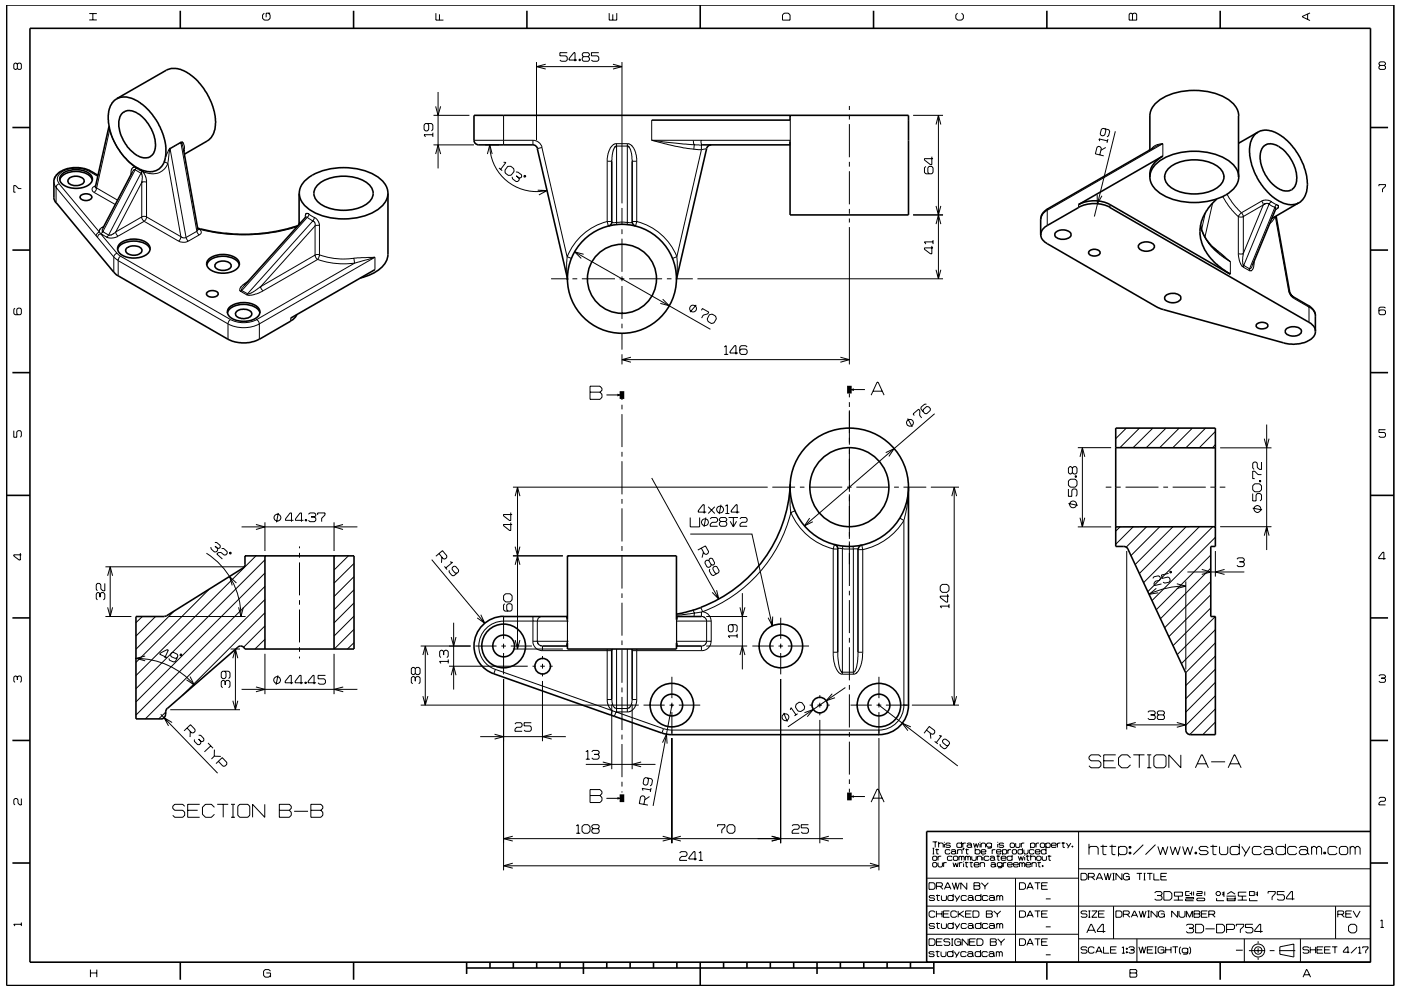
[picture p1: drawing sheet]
<svg xmlns="http://www.w3.org/2000/svg" width="297mm" height="210mm" viewBox="0 0 297 210" stroke-linecap="round" stroke-linejoin="round" font-family="sans-serif">
<g fill="none" stroke="#000" stroke-width=".21">
<path d="M3.7 13.6l-.3-.2h-.2l-.3 .2v.9l.3 .2 .5-.2M3.7 13.6l.2-.2h.4l.2 .2v.9l-.2 .2h-.4l-.2-.2M3.7 13.6v.9M18.9 4.2h1.6M18.9 2.9h1.6M19.7 2.9v1.3M56 2.8l-.3 .4v.7l.3 .4h.9l.4-.4v-.7l-.4-.4M57.3 2.8h-.9v.9M92.4 2.8v1.5h1.6M92.9 19.5v16.2M93.2 3v1.3M113.7 13.2v16.6"/>
<path d="M113.7 14.1h18.2M115.7 13.6l-1.9 .5 1.9 .5M120.3 11.2h-1.6v.6h1.3l.3 .3v.6l-.3 .3h-1l-.3-.3M122.3 12.7h-1.7v-.3l1.1-1.2h.2v1.8M122.8 12.6h.2v.3h-.2zM122.9 12.6v.3M123.7 12l-.3-.3 .3-.5h1l.3 .3v.2l-.3 .3M123.7 12l-.3 .3v.4l.3 .3h1l.3-.3v-.4l-.3-.3M123.7 12h1M127 11.2h-1.6v.6h1.3l.3 .3v.6l-.3 .3h-1l-.3-.3M129.2 2.8v1.5h1.6v-1.5M129.9 3v1.3"/>
<path d="M130 13.6l1.9 .5-1.9 .5M131.9 13.2v29.9M166.3 2.8h.8l.4 .4v1.1h-1.6v-1.1zM203 2.8l-.4 .4v.7l.4 .4h.9l.4-.4v-.7l-.4-.4M239.6 2.8h.3l.2 .2 .3-.2h.3l.3 .2v1.3h-1.6v-1.3zM240.1 3v1.3M277.2 3v1.1M277.7 2.7l-1.6 .8v.1l1.6 .8M292.6 13.9l-.2-.3v-.2l.2-.3h.9l.2 .3v.2l-.2 .3M292.6 13.9l-.2 .2v.4l.2 .2h.9l.2-.2v-.4l-.2-.2M292.6 13.9h.9M11.4 38.6l.1 .6 .4 .5"/>
<path d="M11.9 39.7l.2-.5 .4-.2 8.6 10.2M11.9 39.7l8.5 10.3M11.9 39.7v3.3M18.9 36.4l1.8 1M18.9 36.4a5.8 5.8 0 0 0-6.4 .7 1.39 1.39 0 0 0 .1 1.8M19.3 36.3l-.4 .1M19.9 39.6a.66 .66 0 0 0-.4 .6 .66 .66 0 0 0 .4 .6M19.9 39.6l.6 .3M20.3 39.4l-.4 .2M20.5 39.9l4.4 2.6M20.5 39.9l-.1 .4-.5 .5M23.2 27.4v.2"/>
<path d="M23.2 27.6l-2.7 12.3M23.2 27.6l.5 1.3 1 2.1M23.2 27.6h.1M24.7 31l1.4 2.1 1.5 1.5 1.1 .9-.3-.1-.3 .2-.3 .5v.7M27.8 36.8l.1 .1M27.8 36.8v.3M28.7 36l-.4 .1-.2 .4M28.7 36l-6.9 13.1M28.7 36l1.2 .7M28.8 35.6l-.1 .4M29.9 36.7l.2 .2 .1 .6-.1 1.2M29.9 36.7l-6.9 13.2"/>
<path d="M30.1 38.7l-5.5 10.5M30.1 36.3l-.2 .4M30.1 38.7l.5-.1 .5 .1M30.1 38.7v7.3M34.8 34.5h.4l.4 .2M35.6 34.7l2.8 15.5M35.6 34.7a3.5 3.5 0 0 1-4.9 1.8l-.6-.2 .6 .7 .4 1.3v7.7M36.1 31.6l3.4 18.8M36.1 31.6l-.5 3.1M36.1 31.5l-1 1.9M36.1 31.5v.1M38.4 30.1h.2l.2 .2 .3 .6-.2 1.1"/>
<path d="M38.4 30.3l3.3 18.8M38.4 30.3l-2.3 1.3M38.4 30.1v.2M38.4 30.1l-2.3 1.3M38.4 30.3l.2 .2 .3 1M38.9 32h.1M90.6 26.2l.3 .3v1l-.3 .3h-.4l-.3-.3v-1l.3-.3h1.3l.3 .3v1l-.3 .3M91.8 28.6h-1.9l.3 .4M91.8 28.1v.9M91.9 30.7h8.6M91.9 24.5h7.6M92.4 32.7l.5-2 .5 2"/>
<path d="M92.4 22.6l.5 1.9 .5-1.9M100.5 29.8h12.5M102.9 30.7h2.9M103.3 32.7l.5-2 .6 2M103.8 30.7v-.1a9.9 9.9 0 0 0 12.2 9.8M105.8 35.6l.7 .6M106.8 34.4l.5 .1-1.2 1.4M106.8 24.5v6.2M107.7 35.3h.6l.6 .5 .1 .6-.6 .8h-.6l-.7-.5v-.6zM108.6 37.5l.1 .4 .7 .6h.4l.3-.4-.1-.3M109.4 36.5h.4l.8 .6v.4l-.2 .2-.4 .1M109.5 37.3l.5 .5"/>
<path d="M111.2 37.2l.3 .1-.1 .2h-.3zM113 29.8a1.99 1.99 0 0 1 1.9 1.5M113 29.8v.9M114.9 31.3l-1 .2M114.9 31.3l5.3 23.1M128.7 34.2h1l.3-2.3 .3-.6 .3-.3h2.6l.5 .9 .3 2.3h1M128.7 34.2v12.8M130.7 30.5l-.5 .1-.8 .8-.5 1.2-.2 1.6M130.7 30.5h2.3M130.7 30.5v16.7M133 30.5v16.7M133 30.5l.7 .2 .7 .7 .5 1.5 .1 1.3"/>
<path d="M135 34.2v12.8M138.2 29.8h8.8M138.2 25.5v4.3M138.2 29.8l5 1.2 3.9 .7M138.2 29.8l9 .9M147 29.8h1.6M147 29.8l.2 .9M147.1 31.7h1.6M147.2 30.7l1.5 .1M147.2 30.7l-.1 1M148.6 29.8l.1 .6 .3 .3-.3 .1M148.6 29.8h19"/>
<path d="M148.7 30.8v.9M148.7 31.7l-5.2 22.7M149.8 31.5l-1.1 .2M167.6 29.8l-.1 .8M167.6 29.8l-.1 .2M167.6 25.5v4.3M180.1 22.5v.8M180.1 24.3v1.1M180.1 26.3v7.1M180.1 34.3v1M180.1 36.3v7M193.6 24.5h6.3"/>
<path d="M196.3 35.3l-.3 .3v1l.3 .3h1.3l.2-.3v-1l-.2-.3h-.6l-.3 .3v1l.3 .3M197.6 33.2v1.7h-.3l-1.3-1v-.2h1.8M198.5 26.4l.5-1.9 .5 1.9M199 24.5v34.6M233.2 32.8l.3-1.3-.2-.3-.4-.2-.3 .2-.4 1.4 1.8 .5M234.3 27.3l.2 .3-.3 1-.3 .2-.4-.1-.2-.3 .2-1 .3-.2 1.3 .3 .2 .4-.3 .9-.3 .2M234.4 31.3l-1 .6M234.8 29.9l-1.8-.4 .2 .4M234.9 29.5l-.2 .8M236.5 27.9l-4.5 18M246.5 30.5l-1.3 .2-.6 .4-.4 .5M246.5 30.5v2.6"/>
<path d="M246.5 30.5l-1.9 .8M246.5 30.5l-24.5 14.1M292.4 39.5v-.3h1.3v.3l-.6 .6v.7M4.5 40h-.6l-.6-.6h-.4v1.4h.4M19.9 40.8l4.6 2.6M20.4 50l.3 .3M20.7 50.3l3.4 4.2M21.1 49.2l-.6 .4-.1 .4M21.1 49.2l.2 .3M21.3 49.6l-.4 .2-.2 .5M21.3 49.6h.1M21.3 49.6l3.5 4.1"/>
<path d="M21.4 49.6l1.2 .7M21.7 48.2l.2 .1M21.7 48.2l-.5 .4-.1 .6M21.8 48.5l-.1 .6h.1M21.8 49.1l-.4 .5M21.8 49.1l1.2 .8M22.1 48l-.4 .2M23 49.9l-.4 .4M24.1 54.5v3.2M24.1 54.5l1 .7M24.6 49.2l-1.1 .7h-.5M24.6 49.2v.4l.5 .5"/>
<path d="M24.8 53.7l-.4 .3-.3 .5M24.8 53.7l.8 .6M25.1 55.3l23.2 13.4M25.1 55.3v3.2M25.1 50.1l-1.3 .4-1.2-.2M25.6 54.3l-.4 .3-.1 .7M25.6 54.3l23.3 13.5M30.1 46l.5-.1 .5 .1M30.1 46v.4l.5 .5M30.1 46l-5.5 3.2M30.6 46.9l7.2 4.2M30.6 46.9l-5.5 3.2"/>
<path d="M31.1 46l-.2 .6-.3 .3M31.1 46l7.3 4.2M37.8 51.1a2.31 2.31 0 0 0 2.2 0M38.4 50.2l-.2 .6-.4 .3M38.4 50.2l.5 .3 .6-.1M39.5 50.4l.5 .7M41.7 49.1l.5 .7M41.7 49.1l-2.2 1.3M41.9 48.5l.3 .1M42 48.7l-.3 .4M42.2 48.6l-.2 .1M42.2 48.6l.1 .1"/>
<path d="M42.2 49.8l-2.2 1.3M42.3 48.7a.62 .62 0 0 1 .4 .6 .62 .62 0 0 1-.5 .5M42.5 48.5l-.2 .2M52.5 59.8l-1.4 1.1-.3 .4v.3l.3 .2M52.5 59.8h.1M52.6 59.7l-.1 .1M63 48.1a37.6 37.6 0 0 1-20.7 .5M64.7 46v.1M64.7 46l.1 .1M64.8 46.1h.3M65.1 46.1l1.2 .8M65.1 46.1l-13.8 15.5"/>
<path d="M65.5 45.4l-.2-.1a.5 .5 0 0 0-.5 .1 .5 .5 0 0 0-.1 .6M65.5 45.4l1.1 .7M65.5 45.4l-.4 .7M66.3 46.9l.5 .4v.6M66.3 46.9l-13.8 15.4M66.6 46.1l.7 .5 .4 1v6.5M66.6 46.1l-.3 .8M66.8 47.9l-11.5 12.9M66.8 47.9v6.2M66.8 54.1l.1 .5 .5 .4M66.8 54.1l-11.5 6.7M67.4 55a16.8 16.8 0 0 0 7.8 .8"/>
<path d="M67.4 55l-11.6 6.7M67.7 54.1l-.3 .9M67.7 54.1h-.9M67.7 47.8l-.9 .1M67.7 54.1a15.1 15.1 0 0 0 7.4 .7M75.1 54.8l.1 1M75.2 55.8l-20.8 12 .5 .5 .1 .4M79.5 54.6l-4.4 .2M79.5 54.6l-4.3 1.2M79.5 54.6l-24.5 14.1M79.5 54.6v2.6M114 40.3l2 .1-1.7 1"/>
<path d="M116.8 59.1h3.6M120.2 54.4l-.1 2.9 .2 1.8M120.2 54.4l1 .4M121.4 59.1h1M121.8 53.4l28.8 16.4M123.4 59.1h7M123.7 53.9l-1.9-.5 1.4 1.4M128.7 47a12.4 12.4 0 0 0-8.4 7.4M128.7 47h1l.3 .2h.7M128.7 47l.3 1M130.7 47.2l.1 .4M130.7 47.2h2.3"/>
<path d="M131.4 59.1h1M131.9 44.1v3.6M131.9 48.6v1.1M131.9 50.6v7.1M131.9 58.6v1M133 47.2l-.1 .4M133.4 59.1h7M135 47a12.5 12.5 0 0 1 8.5 7.4M135 47h-1l-.2 .2h-.8M135 47l-.3 1M141.4 59.1h1M143.4 59.1h3.5"/>
<path d="M143.5 54.4l.1 3.1-.1 1.5M143.5 54.4l-.9 .4M147.9 59.1h52M180.1 44.3v1M180.1 46.3v.9M180.1 48.2v29.1M193.6 45.6h6.3M197.6 52.2v1.6h-.3l-1.3-.9v-.3h1.8M197.8 50.9v.9M197.8 51.3h-1.8l.3 .5M198.5 43.7l.5 1.9 .5-1.9M198.5 57.2l.5 1.9 .5-1.9"/>
<path d="M198.5 47.5l.5-1.9 .5 1.9M222 44.6v3.2M222 44.6a2.21 2.21 0 0 0-1.3 2v-.1M222.2 44.3l-.2 .3M228.7 43.4v.6M232.6 41.3l.1 1.9 .9-1.7M235.3 43.4v.6M254.5 47.8l.8 2.3 1.1 1.6M255.6 45.1l-.8 3.6M256.3 51.5l.1 .2M256.4 51.7l.5 .7M256.9 52.4l-.1-.3 4.1 3.4"/>
<path d="M256.9 52.4l1.7 1.6 2.3 1.5M257.1 43.1l-1.6 7.1M258.3 53.5l2.6 2M259.2 41.7l1.5 2.3 1.8 1.9M260.2 41.2l1 1.7 2 2.2M260.9 55.5v2.7M262.5 45.9l.6 .2 .5-.2M262.5 45.9v7.9M262.5 53.8l.3 1.7 .3 .6 .5 .6M262.6 53.8l.5 .1 .5-.1M263.2 45.1l-.7 .8M263.2 45.1l.4 .8"/>
<path d="M263.6 45.9v7.9M263.6 56.7l1.2 .7M263.6 53.8l-.2 1.6 .3 .9M263.7 56.3l-.1 .4M263.7 56.3l1.2 .7M264.9 57l-.1 .4M265.5 56.3l-.2 .6-.4 .1M265.8 55.6l.1 .1M265.9 55.7l-.3 1.4-.3 .3h-.5M265.9 55.5v.2M267.5 42.7l1-.3 .5 .1 .5 .3M267.5 42.7l-4.3 2.4"/>
<path d="M267.5 42.7l.3 .8M267.8 43.5l-4.2 2.4M267.8 43.5l-4.2 10.3M269.1 43.3l-.6-.2-.7 .4M269.1 43.3l1.2 .7M269.1 43.3l-5.4 13M269.2 47.4l.5-.5 .7-1 2.8 15.8M269.5 42.8l1.2 .6M269.5 42.8l-.4 .5M270.3 44l.2 .1v.3M270.3 44l-5.4 13M270.4 44.4h.1"/>
<path d="M270.7 43.4l-.4 .6M270.7 43.4l.3 .2 .1 .4-.7 .5M3.2 65.4l-.3 .2v.9l.3 .3h1.1l.2-.3v-.9l-.2-.2h-.5l-.2 .2v.9l.2 .3M48.3 68.7v3.3M48.3 68.7a7.3 7.3 0 0 0 6.7 0M51.1 61.8l1.2 .7M51.3 61.6l-.2 .2M51.3 61.6l1.2 .7M51.7 60.6l-.5 .7 .1 .3M52.5 62.3l-.2 .2M54.5 67.8a6.2 6.2 0 0 1-5.6 0l-.4 .3-.2 .6M55 68.7v3.3"/>
<path d="M55.3 60.8l.1 .4 .4 .5M55.3 60.8l-1.9 1.3-.9 .2M55.8 61.7l-2.2 .9h-.9l-.4-.1M61.6 67.5v.6M131.9 75.1v2.2M131.9 76.3h48.2M131.9 60.7v6.9M131.9 68.7v.9M131.9 70.6v3.6M133.8 75.8l-1.9 .5 1.9 .5M140.5 63.5l1.4 1.4-1.9-.6M147.6 64.7l-1.3 1.5"/>
<path d="M148.7 65.8l.2-.4 1.4 .8-.2 .4-1 .2-.3 .7M150.4 66.8l.6-.2 .7 .4 .2 .6-.5 .9-.6 .1-.7-.4-.2-.6zM153.5 73.6l.5-.3v1.9M153.5 75.2h.9M156.5 74.9h-1.7v-.3l.9-1.3h.3v1.9M158.4 73.6l-.3-.3h-1l-.3 .3v1.3l.3 .3h1l.3-.3v-.6l-.3-.3h-1l-.3 .3M178.2 75.8l1.9 .5-1.9 .5M273.2 61.7a2.47 2.47 0 0 0 1 1.5M273.2 61.7l.2 .2M274.1 62.9l.1 .3M274.2 63.2l3.3 1.9M277.4 64.8l.1 .3"/>
<path d="M277.5 65.1a2.49 2.49 0 0 1 1.4 1.9M277.5 65.1v3.3M293.7 65.4l-.2-.3h-.9l-.2 .3v1.1l.2 .3h.9l.2-.3v-.5l-.2-.3h-.9l-.2 .3M2.9 91.3v1.4h.7v-1.1l.2-.3h.5l.2 .3v.9l-.2 .2M125.1 81.9h2.1l.4 .5v.4l-.4 .4 .4 .4v.7l-.4 .4h-2.1zM125.1 83.2h2.1M128.6 83.8h3.3M131.9 84.6v.2M131.9 85.8v1M131.9 87.8v7M131.9 95.8v1.1M131.9 97.8v7.1"/>
<path d="M180.1 87v7.3M180.1 94.9v9.4M180.1 83.5v.8M180.1 85.3v1M180.1 82.6h3.3M184.7 83.8l1.3-2.7h.2l1.2 2.7M185.1 83h1.9M187.8 96l1.8-.8-1.1 1.6M192.2 89.8v.1M192.4 88.8l1 1.7M193.8 88.1l-.2-.3 1.2-1 .2 .3v1l.4 .5M196.4 85.7h-.4l-.7 .7-.1 .3 .9 1 .4 .1 .7-.7 .1-.4-.4-.4-.4-.1-.8 .7v.4"/>
<path d="M198.2 87.8l-27.6 23.7M227.4 99.3v.9M227.4 99.3l-.3-.3h-.3l-.3 .3v.9l.3 .3h.3l.3-.3M227.4 99.3l.3-.3h.4l.2 .3v.9l-.2 .3h-.4l-.3-.3M228.5 95h7.1M229 96.9l.5-1.9 .5 1.9M229.5 95v16.7M238.8 90.8l-2.2 2.2M241.6 90.8l-4.2 4.2M244.4 90.8l-4.2 4.2M247.2 90.8l-4.2 4.2M250 90.8l-4.1 4.2"/>
<path d="M252.8 90.8l-4.1 4.2M255.6 90.8l-4.1 4.2M257.7 94.3l-.7 .7M257.7 91.5l-3.4 3.5M258.7 95h10.9M267.5 98v1.6h-.5l-.4-.5v-.8l-.3-.3h-.4l-.3 .3v1l.3 .3M268.1 93l.5 2 .5-2M268.6 90v26.7M293.7 91.1h-1.3v.6h1.1l.2 .3v.5l-.2 .2h-.9l-.2-.2M4.3 117.3v1.5h-.2l-1.2-.9v-.2h1.6M43.8 117.3a15.9 15.9 0 0 1 7.3 13.4M44.7 116v.4l.8 .7 .4-.1 .2-.3v-.4"/>
<path d="M45.6 115.1h.3l.8 .6v.4l-.6 .2M45.6 115.9l.5 .4M47 116.4l.4-.1 .8 .7v.4l-.3 .3h-.4l-.6-.5h-.6l-.3 .3 1.2 1.1M48.7 117.1l.3 .1-.1 .3-.2-.1zM51.2 111.8h24.6M54.3 117.9l-25.5 25.4M54.3 111.2l1.9 .6-1.9 .5M56.2 118.7l-27.4 27.4M56.2 110.8v6.1M59 108.8l-.4 2M62.2 110.4h-1.7v-.3l1-1.3h.3v1.9M63.5 115.9v.4"/>
<path d="M63.5 117.3v1M63.5 119.3v7M64.3 110.4h-1.7v-.3l1-1.3h.3v1.9M64.7 110.2h.3v.3h-.3zM64.9 110.2v.3M65.4 109.1l.3-.3h1l.3 .3v.3l-.3 .2M66 109.6h.7M66.7 109.6l.3 .3v.5l-.3 .3h-1l-.3-.3M67.3 109.2v-.4h1.6v.4l-.7 .7v.8M70.8 110.8v6.1M71.1 117.9l-.3 .2M72.7 111.2l-1.9 .6 1.9 .5"/>
<path d="M73.9 117.9l-3.1 3M75.1 119.5l-4.3 4.2M91.5 118.7l11.3 13.5M93.1 117.4l.9 1.1 .4 .1 .3-.3v-.4l-.9-1.1-1.4 1.2M93.7 118.2l-.1 1.2M95.4 119.2l.5 .1-1.4 1.2M108.3 108.7v1.7h-.3l-1.2-1v-.3h1.8M108.3 110.8v1.7h-.3l-1.2-1v-.3h1.8M108.8 117.9h10.5M108.8 103.3h54M109.2 115.9l.5 2 .5-2M109.2 105.2l.5-1.9 .5 1.9"/>
<path d="M109.2 119.8l.5-1.9 .5 1.9M109.7 103.3v34.4M131.9 105.8v1M131.9 107.8v7M131.9 115.8v1M131.9 117.9v6.9M138.2 101.4l14.2 25.7M146.3 109.8v2h2v-2M146.3 113.3h13.1l4.3 19.5M148.7 116.2l.7 1.3 .3 .1 .4-.2 .1-.4-.6-1.2-1.6 .9M149.1 117.1l-.3 1.2M149.6 109.8l-.3 2"/>
<path d="M149.7 108.6h-1.7v-.3l1-1.2h.3v1.8M149.8 111.4h.1M150.1 111.1v-.7l-.3-.3a.77 .77 0 0 0-1.1 .6l.2 .5 .2 .2h.7M150.1 111.1h.1M150.1 111.1l-.3 .3M150.2 107.5l1.3 1.4M150.3 118.9l.1-.4 .3-.1 .3 .1 .5 .9-.1 .3-.2 .2-.4-.1M150.3 118.9l.5 .9M150.3 118.9l-.4-.1-.3 .2-.2 .4 .5 .9 .4 .1 .4-.3 .1-.3M150.6 110.1l.3-.3h.9l.3 .3v.4l-.3 .3h-.8l-.4 .4v.4h1.5M151.5 107.5l-1.3 1.4M152.8 110.6l-.3-.2v-.3l.3-.3h1l.3 .3v.3l-.3 .2"/>
<path d="M152.8 110.6l-.3 .3v.4l.3 .3h1l.3-.3v-.4l-.3-.3M152.8 110.6h1M152.9 107.1l-.4 1.9M153.8 107.4l.4-.3v1.8M153.8 108.9h.8M154.5 109.8h2M154.8 110.6l.7 1.2M155.5 109.8v2M156.2 110.6l-.7 1.2M156.8 108.6h-1.8v-.3l1-1.2h.3v1.8M156.9 110.1l.2-.3h1.1l.2 .3v.4l-.2 .3h-.9l-.4 .4v.4h1.5M163.7 103.3h4.9"/>
<path d="M167.6 102.7l-.1 3.3 .1 2.7 1-.4M169.6 103.3h1M171.6 103.3h7M171.7 109.9l-1.1 1.6 1.7-.8M176.7 116.4a13.3 13.3 0 0 1-9-7.7 30.4 30.4 0 0 1-18.7 21M176.7 116.5v21.8M176.9 115.5l-.2 1M178.6 116.4l2.3 .1M178.6 116.4l-.8-.1-.2 .2h-.9M178.6 116.4v26.6M178.7 115.8l-.1 .6M179.6 103.3h1"/>
<path d="M180.1 104.9v9.4M180.1 114.8v9.5M180.9 115.9v.6M180.9 116.5l2 .1M180.9 116.5v26.5M181.6 103.3h6.9M182.7 115.6l.2 1M182.9 116.6v21.7M189.6 103.3h1M190.8 109.9l.8 .5M191.6 103.3h4.8M191.6 110.4v39.1a5.3 5.3 0 0 1-5.3 5.3h-43.8l-1.8-.2"/>
<path d="M191.6 110.4a13.6 13.6 0 0 1-8.7 6.2M192.6 103.4l-.3 4.3-.7 2.7M197.4 103.3h5.9M201.8 105.2l.5-1.9 .5 1.9M202.3 103.3v46.3M226.5 102l.4-.4h1.1l.3 .4v.9l-.3 .4h-1.1l-.4-.4zM226.5 103.7v1.6h.7v-1.3l.3-.3h.6l.2 .3v1l-.2 .3M226.5 106.8l2 .4M228 100.9h.2v.3h-.2zM228 101.1h.2M228.5 111.8h7.1M229 109.8l.5 1.9 .5-1.9"/>
<path d="M234.4 103.3h1.2M236.6 103.3h1M237.5 111.8l-.9 .8M238.6 103.3h7M238.9 116.9v37.8M240.3 111.7l-3.7 3.7M243.1 111.7l-4.3 4.3M245.9 111.7l-6.1 6.2M246.6 103.3h1M248.6 103.3h7M248.7 111.7l-8 8.1M251.5 111.7l-9.9 10"/>
<path d="M254.3 111.7l-11.8 11.9M256.6 103.3h1M256.7 117.7l-11.5 11.6M257.1 111.7l-13.7 13.8M257.7 114l-13.4 13.4M257.7 116.9v5.4M258.6 103.3h1.2M258.7 111.7h10.9M262.3 118.6l.2-.3h1l.3 .3v.3l-.3 .3M262.8 119.2h.7M263.5 119.2l.3 .3v.4l-.3 .3h-1l-.2-.3M265.6 104.7v1.5h.7v-1.2l.3-.3h.6l.3 .3v1l-.3 .2"/>
<path d="M265.6 107.8l2 .4M266 102.6h1l.5 .4v.9l-.5 .4h-1l-.4-.4v-.9zM266.9 107.3l.1 .1M267 101.9h.3v.3h-.3zM267 102.1h.3M267.5 100.7h-.8l-.7-.8h-.4v1.6h.4M268.1 113.6l.5-1.9 .5 1.9M293.8 118.5h-1.5v-.3l.9-1.1h.2v1.6M21.2 126l-.3-.3h-.2l-.3 .3v1l.3 .3M21.2 126l.3-.3h.4l.3 .3v1l-.3 .3M21.2 126v.7M22.2 123.7v1.6h-.4l-.4-.4v-.9l-.3-.3h-.4l-.3 .3v1l.3 .3"/>
<path d="M22.4 120.2h29.4M22.4 130.8h5.5M22.8 122.1l.6-1.9 .5 1.9M22.8 128.8l.6 2 .5-2M23.4 120.2v10.6M28.8 139.7h-.1a16.3 16.3 0 0 1 12.5 5.6M30.2 130.8l-1.4 1.3M30.8 139.1l-2 .6 2 .5M33 130.8l-4.2 4.1M35.4 139.5l-1.5-.7 .1-.3 1.4-.7 .3 .1-.8 1.7M35.8 130.8h16.3M36.9 129.6l-8.1 8.1"/>
<path d="M37.5 139.5l-.3 .2-.9-.4-.1-.4 .1-.4 .4-.2 .9 .5 .1 .3-.5 1.2-.4 .1-.9-.4-.1-.3M38.2 138.8l.3-.1v.3l-.3 .1zM44.4 125l-15.6 15.5M48.9 137.7h2M49.4 139.6l.5-1.9 .5 1.9M49.9 137.7v12.8M50.1 123.7l-1.4-1.4 .5 1.9M50.6 128.8l.5 2 .5-2M56.2 127.2l-25.4 25.3M56.2 124.4l-27.4 27.3M56.2 121.5l-27.4 27.4M56.2 135.6l-2.1 2.1"/>
<path d="M56.2 132.8l-4.6 4.5M56.2 138.7v8.5M56.2 130l-17.5 17.4M63.5 127.3v1M63.5 129.3v7M63.5 137.3v1M63.5 139.3v.4M70.8 138.7v8.5M75.1 127.9l-4.3 4.2M75.1 125.1l-4.3 4.2M75.1 122.3l-4.3 4.2M75.1 136.3l-1.4 1.4"/>
<path d="M75.1 133.5l-4.2 4.2M75.1 130.7l-4.3 4.2M89.2 137h10.6M89.7 138.9l.5-1.9 .5 1.9M90.2 137v12.6M94.1 138.2l.3-.3h.3l.3 .3v1l-.3 .3M94.1 138.2l-.3-.3h-.3l-.3 .3v1l.3 .3M94.1 138.2v.7M94.2 120.1l.6 .7M95 139.9v.8M95.3 120.9l-.1 .4 .6 .8h.4l1-.8v-.4l-.6-.8h-.4l-.3 .3-.1 .4 .7 .7 .4 .1M95.7 135.1l.5 1.9 .5-1.9"/>
<path d="M96.2 132.1v14.2M100.8 137h4.5M101.9 130.4l.9 1.8-1.6-1.1M106.3 137h1M106.8 131.7h13.5M106.8 136.5v1M106.8 138.5v4.5M106.8 130.8v4.7M106.8 131.7a5.3 5.3 0 0 0-5.2 4.4 5.3 5.3 0 0 0 3.4 5.9M107 128.1l-.2 .2v1l.2 .3h1.3l.3-.3v-1l-.3-.2h-.6l-.3 .2v1l.3 .3M107.2 125.9h1l.4 .5v.8l-.4 .5h-1l-.4-.5v-.8zM108.3 137h4.5"/>
<path d="M108.8 137.7h10.5M109.2 135.8l.5 1.9 .5-1.9M113 136a1.95 1.95 0 0 0 2 2M113 130.8v5.2M113 136h7.3M114.9 130.8l-.8 .4-.2 .5v4.4l.4 .7 .7 .2v1M115 139.1v.7M115 138h14.7M120.2 130.8l-.1 .3 .2 .6M120.3 136h.1M120.3 136l-.2 .7 .1 .3M120.3 131.7h.1"/>
<path d="M120.3 131.4v5M128.7 137.7v10.7M129.8 137.7v.3M130.7 137.7v13.3M131.9 125.9v.9M131.9 127.8v7M131.9 135.8v1M131.9 137.8v7M133 137.7v13.3M133.9 137.7l.1 .3h14.7M135 137.7v10.7M143.4 136h7.4"/>
<path d="M143.4 131.7h7.4M143.4 131.4v5M143.5 130.8v6.2M147 129.4l.2 .6M147.2 130l-3.8 .5M147.2 130l-.1 .8M148.6 128.9l.4 .8M148.7 129.8l-1.5 .2M148.7 129.8v1l.7 .1 .4 .7v4.5l-.5 .8-.6 .1v1M149 129.7l-.3 .1M149 129.7a2.14 2.14 0 0 1 1.8 2M149.7 137h8.7"/>
<path d="M149.7 130.8h8.7M150.5 120.7l-.1 .4 .5 .9 .4 .1 1.1-.7 .1-.3-.5-.9-.4-.1-.4 .2-.1 .4 .5 .8 .4 .2M150.8 136a2.02 2.02 0 0 1-2.1 2M150.8 131.7v4.3M151.9 125.2l.5 1.9-1.4-1.5M155.1 132.5l.3 .3v1l-.3 .2h-.4l-.3-.2v-1l.3-.3h1.3l.3 .3v1l-.3 .2M156.3 134.9h-1.9l.3 .4M156.3 134.4v.9M156.9 138.9l.5-1.9 .5 1.9M156.9 128.8l.5 2 .5-2M157.4 125.8v16.2M159.5 137h4.5"/>
<path d="M163.8 130.8l-.1 2-.8-1.8M165.1 137h.9M165.5 131v4.5M165.5 136.5v1M165.5 138.5v4.5M167 137h4.5M176.7 138.3h.9l.2 2.5 .2 1 .4 .7 2.5 .1M176.7 138.3v1.6l.4 1.4 .7 1.3 .5 .4h.3M180.1 125.3v1M180.1 127.3v7M180.1 135.3v1M180.1 137.3v7"/>
<path d="M182.9 138.3l-.2 2.2-.5 1.4-.6 .9-.7 .2M182.9 138.3h-1v1.6l-.3 1.6-.3 .9-.4 .2M199.3 124.4l.5-.5h1l.4 .5v.8l-.4 .4h-1l-.5-.4zM200.9 126v1.7h-.3l-1.3-1v-.3h1.9M201.2 128.6h-1.9l.3 .4M201.2 128.1v.9M244.4 122.7l.2-.4 1-.2 .4 .2v.5l-.2 .3-.8 .2-.4 .5 .2 .4 1.4-.3M245.2 124.8l-1.6 1.3 2-.4M247.8 121.6l-1.6 .4 .2 .7 1.2-.3 .4 .2 .1 .5-.2 .4-1 .2-.3-.2M248.1 121.2h.3l-.1 .3h-.3zM249.5 123.8l1.9 .5-1.9 .5M251.4 124.3a18.5 18.5 0 0 0-7.8 1.7"/>
<path d="M251.4 123.3v18.7M251.8 121.3h12M254.8 120.8l1.9 .5-1.9 .5M256.7 126.1l-8.9 8.9M256.7 123.4l-9.8 9.7M256.7 120.5l-10.7 10.7M256.7 128.9l-8 8M257.7 139.1l-6.3 6.3M257.7 136.4l-6.3 6.3M257.7 133.6l-7.2 7.2M257.7 130.8l-8.1 8M259.6 120.8l-1.9 .5 1.9 .5"/>
<path d="M3.7 143.6l-.3-.2h-.2l-.3 .2v.9l.3 .2M3.7 143.6l.2-.2h.4l.2 .2v.9l-.2 .2M3.7 143.6v.6M34.1 151.5l12 12.5M35.1 151l-1.4 1.5M36.1 150.5h14.8M36.5 153.2l-1.7-1 .9 1.8M39.7 154.4l.9 1h.4l.4-.3v-.4l-1-1-1.4 1.3M40.3 143.5l.9 1.8-1.7-1.1M40.3 155.1v1.2M41.2 156.8v.4l.7 .7h.4l.3-.3v-.3M42.1 155.9h.4l.7 .8v.4l-.2 .2h-.4"/>
<path d="M42.1 156.8l.5 .5M44.1 157.6l1.1 1.1M44.7 158.2l-1.4 1.3M45.5 159l-.1 1.4M47.6 142.4l.3 .3v.9l-.3 .3h-.4l-.3-.3v-.9l.3-.3h1.3l.3 .3v.9l-.3 .3M47.7 144.6l-.2-.3h-.3l-.3 .3v1l.3 .3M47.7 144.6l.3-.3h.5l.3 .3v1l-.3 .3M47.7 144.6v.7M49.4 148.6l.5 1.9 .5-1.9M51.2 146.2h24.6M54.3 145.7l1.9 .5-1.9 .5M58.9 143.3l-.4 1.9"/>
<path d="M62.1 144.8h-1.6v-.3l1-1.2h.3v1.8M64.3 144.8h-1.7v-.3l.9-1.2h.3v1.8M64.6 144.7h.3v.2h-.3zM64.8 144.7v.2M67 144.8h-1.7v-.3l1-1.2h.3v1.8M69 143.3h-1.6v.7h1.3l.3 .3v.5l-.3 .3h-1l-.3-.3M72.8 145.7l-2 .5 2 .5M88 143.8l-.2-.3h-.3l-.3 .3v1l.3 .2M88 141.8l-.2-.2h-.3l-.3 .2v1l.3 .3h.3l.2-.3M88 143.8l.3-.3h.5l.3 .3v1l-.3 .2M88 141.8v1M88 143.8v.7"/>
<path d="M88 141.8l.3-.2h.5l.3 .2v1l-.3 .3h-.5l-.3-.3M89.2 149.6h46.2M89.7 147.7l.5 1.9 .5-1.9M95 140.3h-1.8l.3 .4M95.2 141.3h16.7M95.7 143.2l.5-1.9 .5 1.9M101.8 156.2h18.2M104.9 155.7l1.9 .5-1.9 .6M105 142l24.8 8.7-.3 1M105 142l-.3 .9M106.8 144v40.6M109.2 153.6l.2-.3h1l.3 .3v.4l-.3 .3h-.8l-.4 .4v.4h1.5"/>
<path d="M112.6 153.3h-1.5v.7h1.3l.2 .3v.5l-.2 .3h-1l-.3-.3M112.9 141.3h.6M114.6 141.3h.9M115 144.4v12.8M115 140.8v1M115 142.8v.7M116.5 141.3h.7M117 155.7l-2 .5 2 .6M124.2 159.5l.4-.3v1.8M125.5 159.5l.2-.3h1l.3 .3v.3l-.3 .2M128.7 148.4l.1 .8 .4 1 .6 .5 .8 .3M129.7 149.4v13.7"/>
<path d="M130.6 151l-.3 .9M130.6 151h2.4M130.6 151l10.1 3.6-.4 .9M131.9 145.8v1M131.9 147.8v7M131.9 155.8v1M131.9 157.8v7M134 149.4v13.7M135 148.4l-.1 1-.5 .8-.5 .6-.9 .2M135 148.4h-1l-.2 1.2-.6 .6-2.5 .1-.4-.2-.3-.4-.3-1.3h-1M136.4 149.6h4.5M140.5 157.5l.8-1.8 .1 2"/>
<path d="M141.9 149.6h1M142.5 156.5v22.4M142.5 149.6l-4 21.3M142.5 143.5v4.6M142.5 149.1v1M142.5 151v4.8M143.9 149.6h4.6M165.5 144v34.9M166.2 151.2l.7 1.9M167.6 150.6l.1-.5 1.1 1.5M168.8 149.4l.7-.5 .5 .2 .6 .8-.1 .5-.7 .5-.6-.1-.5-.8zM169.1 151.4l-.7 .4"/>
<path d="M170.6 151.2l1.8-.7-1.2 1.5M171.7 149.6h.6M173.3 149.6h1M173.8 152.7v26.2M173.8 147.4v.7M173.8 149.1v1M173.8 151v.7M175.3 149.6h.6M176.4 147.1l-1.2 1.5 1.8-.6M178.6 143h2.3M179.2 145.8l-12.2 8.4M180.1 145.3v1"/>
<path d="M180.1 147.3v7M180.1 155.3v1M180.1 157.3v7M180.3 149.6h4.5M185.8 149.6h1.1M186.3 156.5v28.1M186.3 149.6l16.8 12.9M186.3 143.5v4.6M186.3 149.1v1M186.3 151v4.8M187.8 149.6h4.8M193.1 154.2l-1.8-.8 1.2 1.6"/>
<path d="M193.3 149.6h10M196.4 154.9l1.2 .8h.3l.3-.3v-.5l-1.2-.8-1.1 1.4M197.2 155.5l.2 1.2M198.2 157.3l.6 .5M199.1 156l.5 .1-1.1 1.4M199.3 157.8v.4l.8 .6 .4-.1 .8-1-.1-.4-.7-.5h-.4l-.3 .3 .1 .4 .8 .6h.3M201.8 147.7l.5 1.9 .5-1.9M238.9 153.8h12.5M240.8 153.2l-1.9 .6 1.9 .5M243.4 151.1l.3-.3h1l.2 .3v.2l-.2 .3M244 151.6h.7M244.7 151.6l.2 .3v.5l-.2 .2h-1l-.3-.2"/>
<path d="M245.6 151.6l-.2-.3 .2-.5h1l.3 .3v.2l-.3 .3M245.6 151.6l-.2 .3v.5l.2 .2h1l.3-.2v-.5l-.3-.3M245.6 151.6h1M249.5 153.2l1.9 .6-1.9 .5M257.7 147.6l-6.3 6.2M257.7 144.7l-6.3 6.3M257.7 141.9l-6.3 6.3M257.7 153.2l-2.7 2.6M257.7 150.4l-5.5 5.4M292.4 143.4l.2-.3h.9l.2 .3v.2l-.2 .2M292.9 143.8h.6M293.5 143.8l.2 .3v.4l-.2 .2h-.9l-.2-.2"/>
<path d="M4.5 169.4v1.3h-.3l-.4-.4v-.7l-.2-.2h-.4l-.3 .2v.9l.3 .2M39.2 171l-.5-.4h-1.7l-.4 .4v.4l.4 .5h1.7l.5 .4v.6l-.5 .4h-1.7l-.4-.4M39.8 171.9h2.1M42.3 170.6h-2.5v2.7h2.5M45.4 160.4h1.4M45.4 160.4l-.6 .6M45.5 171.2l-.7-.6h-1.2l-.7 .6v1.5l.7 .7h1.2l.7-.7M46.1 170.6h2.3M46.3 161.5l1 1h.4l.4-.4v-.4l-1-1-1.3 1.3M47.3 170.6v2.8M49 170.6h.8M49 173.3h.8"/>
<path d="M49.4 170.6v2.7M50.4 171l.4-.4h1.7l.5 .4v1.9l-.5 .4h-1.7l-.4-.4zM56.1 170.6v2.8l-2.5-2.8v2.8M59.2 170.6h2.1l.5 .4v.4l-.5 .5 .5 .4v.6l-.5 .4h-2.1zM59.2 171.9h2.1M62.4 172.1h2.9M65.9 170.6h2.1l.4 .4v.4l-.4 .5 .4 .4v.6l-.4 .4h-2.1zM65.9 171.9h2.1M106.8 177.9h71.9M108.7 177.4l-1.9 .5 1.9 .5M122.2 175.2l.4-.3v1.8M122.2 176.7h.8"/>
<path d="M123.4 175.3l.4-.4h.9l.4 .4v1l-.4 .4h-.9l-.4-.4zM124.2 162.1h14.8M124.2 161h.8M125.1 167.5h2.1l.4 .4v.4l-.4 .4 .4 .5v.6l-.4 .4h-2.1zM125.1 168.7h2.1M125.8 175.8l-.3-.3v-.3l.3-.3h1l.2 .3v.3l-.2 .3M125.8 175.8l-.3 .2v.4l.3 .3h1l.2-.3v-.4l-.2-.2M125.8 175.8h1M126 160h.7M126.7 160l.3 .3v.4l-.3 .3h-1l-.2-.3M127.8 161.6l1.9 .5-1.9 .5M128.6 169.3h3.3"/>
<path d="M131.9 165.8v1M131.9 167.8v.3M135.9 161.6l-1.9 .5 1.9 .5M136.5 170.6l.3-1.4-.2-.3-.5-.1-.3 .2-.3 1.4 1.9 .4M137.3 165l.2 .4-.2 .9-.3 .2h-.4l-.2-.3 .1-1 .4-.3 1.2 .3 .2 .3-.1 1-.4 .2M137.7 168.9l-1 .7M138 167.5l-1.9-.3 .3 .5M138 167.1l-.1 .9M140.5 177.4l1.9 .5-1.9 .5M144.4 177.4l-1.9 .5 1.9 .5M152.1 175.3v-.4h1.6v.4l-.7 .7v.7M154.1 175.3l.5-.4h.8l.4 .4v1l-.4 .4h-.8l-.5-.4z"/>
<path d="M163.6 177.4l1.9 .5-1.9 .5M167.9 175.2l.3-.3h1l.3 .3v.4l-.3 .3h-.8l-.5 .4v.4h1.6M171.4 174.9h-1.5v.7h1.3l.2 .3v.5l-.2 .3h-1.1l-.2-.3M175.7 177.4l-1.9 .5 1.9 .5M180.1 165.3v1M180.1 167.3v.8M180.1 168.9h3.3M184.7 170.1l1.3-2.7h.2l1.2 2.7M185.1 169.3h1.9M197.7 178.6h1M197.7 179.9h.4M197.9 179.9v1.2"/>
<path d="M198.3 178.6v1.1M198.6 180v1.1h.4M199 179l.2-.2h.6l.2 .2v.7M199 178.6v1.1M200.2 178.6v.1M200.2 179v.7M201.5 179l-.2-.2h-.6l-.2 .3 .2 .2h.6l.2 .3-.2 .1h-.6l-.2-.1M203.9 179l-.2-.2h-.7l-.1 .2v.6l.1 .1h.7l.2-.1M203.9 178.6v1.1M204.1 178.8v.9M204.2 179.9h.2l-.2 .4zM204.3 179.9l-.1 .4"/>
<path d="M204.8 178.8h-.5l-.2 .2M204.9 180v1.1h.4M205 179l.2-.2h.6l.2 .2v.6M206 179.4l-.2-.2h-.6l-.2 .2 .2 .3h.6l.2-.1M206 179.6l.1 .1M206.4 178.8l.3 .9 .3-.8 .2 .8 .3-.9M206.8 179.9v1.2M207.8 178.6v.1M207.8 179v.7M208 179l.2-.2h.5l.3 .2v.7M208 178.8v.9M210.2 179l-.2-.2h-.6l-.2 .2v.4l.2 .3h.6l.2-.3"/>
<path d="M210.2 178.8v.9l-.2 .2h-.6M211.5 178.6v.1M211.5 179v.7M212.8 179l-.2-.2h-.6l-.2 .3 .2 .2h.6l.2 .3-.2 .1h-.6l-.2-.1M214.3 178.8h.6l.2 .2v.6l-.2 .1h-.6l-.1-.1v-.6zM215.3 178.8v.8l.2 .1h.6l.1-.1v-.8M216.5 178.8v.9M216.8 179.9v1.2M217.2 178.8h-.5l-.2 .2M218.5 179l.2-.2h.5l.2 .2v.6l-.2 .1h-.5l-.2-.1M218.5 178.8v1.1M219.7 178.8v.9"/>
<path d="M220.3 178.8h-.5l-.1 .2M220.6 179l.2-.2h.5l.2 .2v.6l-.2 .1h-.5l-.2-.1zM221.7 179l.3-.2h.5l.2 .2v.6l-.2 .1h-.5l-.3-.1M221.7 178.8v1.1M221.8 179.9v1.2M222.9 179.3h1l-.1-.5h-.7l-.2 .2v.6l.2 .1h.7l.1-.1M224.2 178.8v.9M224.8 178.8h-.4l-.2 .2M225.1 178.8h.7M225.4 178.6v1.1h.4M226.1 178.8l.5 .8M227 178.8l-.6 1.1"/>
<path d="M227.3 179.4h.2v.3h-.2zM227.4 179.4v.3M228.7 176.4v27.7M230.9 179.9l.3-.4h1.3l.3 .4v1.4M230.9 179v2.3M233.3 179.5h1.4M233.4 160.5l-.4-.4h-1.7l-.4 .4v.4l.4 .5h1.7l.4 .4v.6l-.4 .4h-1.7l-.4-.4M233.8 179.2v1.9l.2 .2h.6M234 161.4h2.1M235.2 179.5h1.4M235.8 179.2v1.9l.2 .2h.5M236.6 160.1h-2.6v2.7h2.6"/>
<path d="M237.1 179.9l.4-.4h1l.4 .4v1l-.4 .4h-1l-.4-.4M237.1 179.5v2.1M239.4 179.5h.4v.4h-.4zM239.6 179.5v.4M239.7 160.7l-.6-.6h-1.3l-.6 .6v1.5l.6 .6h1.3l.6-.6M240.3 160.1h2.4M241.6 160.1v2.7M242.4 179.2l-2.1 2.1M243.2 160.1h.9M243.2 162.8h.9M243.6 160.1v2.7M244.6 160.5l.5-.4h1.7l.4 .4v1.9l-.4 .4h-1.7l-.5-.4z"/>
<path d="M245 179.2l-2.1 2.1M245.5 179.5l.5 1.8 .5-1.6 .6 1.6 .5-1.8M248.1 179.5l.5 1.8 .6-1.6 .5 1.6 .5-1.8M250.4 160.1v2.7l-2.6-2.7v2.7M250.7 179.5l.5 1.8 .6-1.6 .5 1.6 .6-1.8M253.4 162.8l1.3-2.7h.2l1.3 2.7M253.9 162h1.9M256.2 179.9l-.4-.4h-1.2l-.4 .4 .4 .5h1.2l.4 .5-.4 .4h-1.2l-.4-.4M256.6 179.5h1.5M256.8 161.6h3M257.2 179.2v1.9l.1 .2h.6M258.6 179.5v1.4l.3 .4h1.1l.3-.4v-1.4"/>
<path d="M260.4 162.8l1.3-2.7h.1l1.3 2.7M260.8 162h1.9M262.8 179.9l-.4-.4h-1.2l-.4 .4v1l.4 .4h1.2l.4-.4M262.8 179v2.3M263.3 179.5l.9 1.4M265 179.5l-1.2 2.1M267.5 179.9l-.4-.4h-1.2l-.4 .4v1l.4 .4h1.2l.4-.4M268 179.9l.3-.4h1.1l.3 .4v1M272.5 179.9l-.3-.4h-1.3l-.3 .4v1l.3 .4h1.3l.3-.4M272.5 179v2.3M274.9 179.9l-.3-.4h-1.2l-.4 .4v1l.4 .4h1.2l.3-.4M275.5 179.9l.3-.4h1.1l.3 .4v1"/>
<path d="M278.1 179.9l.3-.4h.4l.3 .4M278.1 179.5v1.8M279.1 179.9l.4-.4h.3l.4 .4v1.4M279.1 179.9v1.4M283.5 179.9l-.4-.4h-1.2l-.3 .4v1l.3 .4h1.2l.4-.4M284 179.9l.3-.4h1.1l.3 .4v1l-.3 .4h-1.1l-.3-.4zM286.3 179.9l.3-.4h.3l.4 .4M286.3 179.5v1.8M287.3 179.9l.4-.4h.3l.4 .4v1.4M287.3 179.9v1.4M292.4 169.4l.2-.3h.9l.2 .3v.3l-.2 .3h-.8l-.3 .3v.4h1.3M4.5 195.7v.7"/>
<path d="M4.5 196h-1.6l.3 .4M106.8 183.6h79.5M108.7 183.1l-1.9 .5 1.9 .5M144.1 180.9l.3-.3h1l.3 .3v.4l-.3 .3h-.9l-.4 .5v.4h1.6M147.7 182.2h-1.7v-.3l1.1-1.3h.3v1.9M148.2 182.5h.8M148.2 180.9l.4-.3v1.9M184.4 183.1l1.9 .5-1.9 .5M196.5 198.2h32.2M196.5 192.2h94.1M196.6 186.3h32.1M197 199.1h.9l.3 .4v.7l-.3 .3h-.9z"/>
<path d="M197 187.2h.9l.3 .4v.7l-.3 .3h-.9zM197.7 181.1h.4M197.7 181.8l.2-.2h.6l.1 .2v.5l-.1 .2h-.6l-.2-.2zM197.7 183.1l.2-.1h.6l.1 .1v.6l-.1 .2h-.6l-.2-.2zM198.2 190.2l-.2-.3h-.8l-.2 .3 .2 .3h.8l.2 .3-.2 .2h-.8l-.2-.2M198.2 196.1l-.2-.2h-.8l-.2 .2 .2 .3h.8l.2 .2-.2 .3h-.8l-.2-.2M198.2 193.5l-.2-.3h-.7l-.3 .3v.8l.3 .3h.7l.2-.3M198.3 180.2h.8M198.5 189.9h.8M198.5 195.9h.8M198.5 188h1.1l.2-.2v-.4l-.2-.2h-1.1v1.4M198.5 199.8h1.1"/>
<path d="M198.5 193.2v1.4M198.5 193.8h1.2M198.7 189.7v1.2l.5 .1M198.7 195.7v1.1l.5 .1M198.9 183v.7l.2 .2h.5l.2-.2v-.7M198.9 181.6v.9M199.3 188l.6 .6M199.6 181.6h-.5l-.2 .2M199.6 189.9v.9l.2 .2h.6l.3-.2v-.9M199.6 195.9v.8l.2 .2h.6l.3-.2v-.8M199.7 193.2v1.4M199.8 199.1h-1.3v1.4h1.3"/>
<path d="M200 193.8h1.1M200.1 183v.9M200.2 188.6l.7-1.4h.1l.6 1.4M200.4 188.2h1M200.7 183h-.5l-.1 .1M201.3 193.2h-1.3v1.4h1.3M201.4 199.3l-.2-.2h-.9l-.2 .5 .2 .2h.9l.2 .2v.3l-.2 .2h-.9l-.2-.2M201.4 180.4l-.1-.2h-.7l-.2 .2v.5l.2 .2h.7l.1-.2M201.7 180.4l.2-.2h.5l.2 .2v.5M201.7 199.1h.4M201.9 199.1v1.4M201.9 187.2l.5 1.4 .2-1.4 .4 1.4 .4-1.4"/>
<path d="M201.9 181.8l-.2-.2h-.7l-.1 .2v.5l.1 .2h.7l.2-.2M202.1 183l.2 .9 .3-.9 .3 .9 .3-.9M202.1 190.2l-.2-.3h-.7l-.2 .3v.6l.2 .2h.7l.2-.2M202.1 196.1l-.2-.2h-.7l-.2 .2v.6l.2 .2h.7l.2-.2M202.1 189.6v1.4M202.1 195.6v1.3M202.1 181.8l.2-.2h.6l.2 .2v.5l-.2 .2h-.6l-.2-.2zM202.4 189.9l.5 .9M202.4 195.9l.5 .8M202.6 180.8l-.2-.2h-.5l-.2 .2 .2 .3h.5l.2-.2M202.6 180.9l.2 .2M202.9 193.5l-.3-.3h-.7l-.3 .3v.8l.3 .3h.7l.3-.3"/>
<path d="M202.9 199.8h.8v.7M203 180.4l.2-.2h.6l.2 .2v.7M203 180.2v.9M203.2 193.2v1.4M203.3 181.8l.2-.2 .4 .2M203.3 181.6v.9M203.4 193.8l1 .8M203.4 183v.9M203.5 189.9l-.8 1.3M203.5 195.9l-.8 1.2M203.7 199.5l-.3-.4h-.7l-.3 .4v.7l.3 .3h.7l.3-.3M203.9 181.8v.7"/>
<path d="M203.9 181.8l.1-.2 .4 .2v.7M204 183h-.4l-.2 .1M204.3 182.7v.2M204.3 183.1v.8M204.3 193.2l-1.1 .8M204.6 183h.7M204.7 180.2h.7M204.7 181.6v.9M204.7 181.8l.1-.2 .4 .2M204.7 193.8h1.1M204.8 182.8v1l.4 .1M204.9 190.2l-.2-.3h-.7l-.2 .3v.6l.2 .2h.7l.2-.2"/>
<path d="M204.9 196.1l-.2-.2h-.7l-.2 .2v.6l.2 .2h.7l.2-.2M205 187.2v1.4l-1.3-1.4v1.4M205.2 190.2l.2-.3h.7l.2 .3v.6M205.2 196.1l.2-.2h.7l.2 .2v.6M205.2 181.8v.7M205.2 181.8l.2-.2 .4 .2v.7M205.3 199.1v1.4l-1.3-1.4v1.4M205.6 183h.7M205.6 199.8h1M205.9 182.8v1l.3 .1M206 193.2h-1.3v1.4h1.3M206 181.6v.7l.2 .2h.6l.2-.2v-.7"/>
<path d="M206.3 193.2h1l.3 .3v.8l-.3 .3h-1zM206.3 190.6l-.2-.2h-.7l-.2 .2 .2 .4h.7l.2-.2M206.3 196.5l-.2-.2h-.7l-.2 .2 .2 .4h.7l.2-.2M206.3 190.8l.2 .2M206.3 196.7l.2 .2M206.5 187.2h1.1l.2 .2-.2 .5 .2 .2v.3l-.2 .2h-1.1zM206.5 187.9h1.1M206.5 183.4h1.1l-.2-.4h-.7l-.2 .1v.6l.2 .2h.7l.2-.2M206.8 180.4l.1-.2h.7l.2 .2v.5l-.2 .2h-.7l-.1-.2M206.8 199.1h-1.2v1.4h1.2M207.1 199.1h1l.3 .4v.7l-.3 .3h-1zM207.2 181.8l.2-.2h.5l.2 .2v.7"/>
<path d="M207.2 181.6v.9M207.8 183.1l.2-.1h.6l.1 .1v.8M207.8 183v.9M208 190.2l-.2-.3h-.8l-.2 .3v.6l.2 .2h.8l.2-.2M208 196.1l-.2-.2h-.8l-.2 .2v.6l.2 .2h.8l.2-.2M208 189.6v1.4M208 195.6v1.3M208 180.7h1v-.3l-.2-.2h-.6l-.2 .2v.5l.2 .2h.6l.2-.2M208.1 187.2l.7 .8M208.4 181.3v.2M208.4 181.8v.7M208.8 188v.6"/>
<path d="M209.1 193.2h1.1l.2 .2-.2 .4 .2 .2v.3l-.2 .3h-1.1zM209.1 193.8h1.1M209.5 190.2l-.3-.3h-.7l-.2 .3v.6l.2 .2h.7l.3-.2M209.5 196.1l-.3-.2h-.7l-.2 .2v.6l.2 .2h.7l.3-.2M209.5 187.2l-.7 .8M209.7 181.8l-.2-.2h-.7l-.1 .2v.5l.1 .2h.7l.2-.2M209.7 190.2l.3-.3h.6l.2 .3v.6M209.7 196.1l.3-.2h.6l.2 .2v.6M209.9 181.8l.2-.2h.5l.3 .2v.5M210 199.1h1l.2 .2-.2 .5 .2 .2v.3l-.2 .2h-1zM210 199.8h1M210.1 183.1l.2-.1h.5l.2 .1v.6"/>
<path d="M210.4 180.2v.9M210.7 193.2l.8 .7M210.8 190.6l-.2-.2h-.6l-.3 .2v.2l.3 .2h.6l.2-.2M210.8 196.5l-.2-.2h-.6l-.3 .2v.2l.3 .2h.6l.2-.2M210.8 190.8l.2 .2M210.8 196.7l.2 .2M210.9 182.2l-.3-.3h-.5l-.2 .3 .2 .3h.5l.3-.2M210.9 182.3l.1 .2M211 183.5l-.2-.2h-.5l-.2 .2 .2 .4h.5l.2-.2M211 183.7l.2 .2M211 180.2h-.4l-.2 .2M211.3 181.6h.7"/>
<path d="M211.3 180.7h1l-.2-.5h-.6l-.2 .2v.5l.2 .2h.6l.2-.2M211.3 190.2l.2-.3 .5 .3M211.3 189.9v1.1M211.3 195.9v1M211.3 196.1l.2-.2 .5 .2M211.5 193.9v.7M211.5 199.1l.8 .8M211.6 181.4v1l.3 .1M212 190.2l.2-.3 .4 .3v.8M212 190.2v.8M212 196.1v.8M212 196.1l.2-.2 .4 .2v.8"/>
<path d="M212.2 193.2l-.7 .7M212.3 182h1v-.2l-.2-.2h-.6l-.2 .2v.5l.2 .2h.6l.2-.2M212.3 199.9v.6M212.5 183.1l-.2-.1h-.7l-.2 .1v.5l.2 .2h.7l.2-.2M212.5 183v.9l-.2 .2h-.7M212.6 180.4l.1-.2h.6l.1 .2v.5l-.1 .2h-.6l-.1-.2M212.6 180.2v1.1M212.7 183v.9M213 199.1l-.7 .8M213.4 183h-.5l-.2 .1M213.6 183.4h1l-.1-.4h-.7l-.2 .1v.6l.2 .2h.7l.1-.2M213.7 180.2v.9"/>
<path d="M214.4 180.2h-.5l-.2 .2M214.6 181.8l-.2-.2h-.7l-.2 .2v.5l.2 .2h.7l.2-.2M214.6 181.3v1.2M214.6 180.4l.2-.2h.5l.2 .2v.5l-.2 .2h-.5l-.2-.2zM214.9 183.4h1l-.2-.4h-.6l-.2 .1v.6l.2 .2h.6l.2-.2M215.3 186.3v17.8M215.9 181.6l.3 .9 .2-.8 .3 .8 .3-.9M216.2 183v.9M216.2 183.1l.2-.1 .3 .1M216.2 199.1h.9l.3 .4v.7l-.3 .3h-.9zM216.2 187.2h.9l.3 .4v.7l-.3 .3h-.9zM216.2 193.2h.9l.3 .3v.8l-.3 .3h-.9z"/>
<path d="M216.7 183.1l.2-.1 .4 .1v.8M216.7 183.1v.8M216.8 180.4l-.2-.2h-.6l-.2 .2v.5l.2 .2h.6l.2-.2M217.1 180.2v.7l.2 .2h.5l.2-.2v-.7M217.3 181.3v.2M217.3 181.8v.7M217.5 183.4h1l-.1-.4h-.7l-.2 .1v.6l.2 .2h.7l.1-.2M217.5 181.6h.8M217.7 194.6l.7-1.4 .7 1.4M217.7 188.6l.7-1.4 .7 1.4M217.8 181.4v1l.4 .1M217.9 194.1h1"/>
<path d="M217.9 188.2h1M218.5 181.8l.2-.2h.6l.2 .2v.7M218.5 181.3v1.2M218.8 183.1l.2-.1h.5l.2 .1v.8M218.8 183v.9M219.2 180.4l-.1-.2h-.7l-.2 .2v.5l.2 .2h.7l.1-.2M219.4 199.1h1.2M219.4 193.2h1.2M219.4 187.2h1.2M219.5 180.7h1l-.2-.5h-.6l-.2 .2v.5l.2 .2h.6l.2-.2M219.8 181.8l.2-.2h.5l.2 .2v.5l-.2 .2h-.5l-.2-.2zM220 183h.7"/>
<path d="M220 187.2v1.4M220 193.2v1.4M220 199.1v1.4M220.3 182.8v1l.3 .1M220.8 199.8h1.1M220.8 193.8h1.1M220.8 187.9h1.1M221 183.6h.1v.2h-.1zM221 181.6v.7l.1 .2h.6l.2-.2v-.7M221.1 183.6v.2M221.7 196.6h1.1M221.7 190.7h1.1"/>
<path d="M221.8 180.4l-.2-.2h-.6l-.2 .2v.5l.2 .2h.6l.2-.2M222.1 199.1h-1.3v1.4h1.3M222.1 187.2h-1.3v1.4h1.3M222.1 193.2h-1.3v1.4h1.3M222.1 181.6h.8M222.4 181.4v1l.4 .1M228.7 199.1h61.9M228.7 184.3h61.9M229.2 185.2h.9l.4 .4v.7l-.4 .3h-.9zM230.4 197.9l.9-1.9h.1l.9 1.9M230.5 193.4l-.2-.2h-.9l-.2 .2 .2 .4h.9l.2 .2v.3l-.2 .3h-.9l-.2-.3M230.7 197.3h1.3"/>
<path d="M230.8 186h1l.2-.2v-.3l-.2-.3h-1v1.4M230.8 193.2h.4M230.8 194.6h.4M231 193.2v1.4M231.5 186l.6 .6M231.5 193.2h1.1l-1.1 1.4h1.1M232.4 186.6l.6-1.4h.2l.6 1.4M232.6 186.2h1M232.9 193.8h1.1M234.1 185.2l.4 1.4 .4-1.4 .3 1.4 .4-1.4M234.2 193.2h-1.3v1.4h1.3M234.4 197.6h-1.7v-.3l.9-1.3h.3v1.9"/>
<path d="M235.9 185.2h.4M235.9 186.6h.4M236.1 185.2v1.4M236.1 192.2v6.9M236.6 193.2h1l.3 .3v.8l-.3 .3h-1zM237.9 185.2v1.4l-1.3-1.4v1.4M238.2 193.9h1l.2-.2v-.3l-.2-.2h-1v1.4M238.7 185.9h.7v.7M238.9 193.9l.7 .7M239.4 180.8h.4v.3h-.4zM239.4 185.6l-.3-.4h-.6l-.3 .4v.7l.3 .3h.6l.3-.3M239.6 180.8v.3"/>
<path d="M239.9 194.6l.6-1.4 .7 1.4M240.1 194.1h.9M241 185.2h1.1M241 199.1v5M241.5 193.2l.4 1.4 .4-1.4 .3 1.4 .4-1.4M241.6 185.2v1.4M242.5 185.2h.4M242.5 186.6h.4M242.7 185.2v1.4M243.2 185.2h1.1M243.3 193.2h.5M243.3 194.6h.5"/>
<path d="M243.5 193.2v1.4M243.8 185.2v1.4M244.6 185.2v1.4h1.2M244.8 189.4l.3-.3h1l.3 .3v.2l-.3 .3M245.3 193.2v1.4l-1.2-1.4v1.4M245.4 189.9h.7M246.1 189.9l.3 .3v.5l-.3 .2h-1l-.3-.2M246.1 193.8h.8v.8M246.1 185.9h1.1M246.8 189.1h1.2l.5 .4v1l-.5 .4h-1.2zM246.9 193.5l-.4-.3h-.6l-.3 .3v.8l.3 .3h.6l.4-.3M247.4 185.2h-1.3v1.4h1.3"/>
<path d="M248.9 190.9h1.9M249 189.2h1.7v.9h-1.7zM249.7 193.2v1.4l-1.3-1.4v1.4M249.8 190.1v.8M250 193.2v1.1l.3 .3h.6l.3-.3v-1.1M251.4 190.4h1.7v.3h-1.7v.3h1.7M251.5 196.3l.3-.3h1l.3 .3v.3l-.3 .3M251.5 194.6v-1.4l.7 1.4 .6-1.4v1.4M252.1 196.9h.7M252.2 189.1h-.8v.8h.8M252.2 189.5h.4M252.6 189.1v.8"/>
<path d="M252.8 196.9l.3 .2v.5l-.3 .3h-1l-.3-.3M253.1 189.1v.8M253.1 193.2h1.1l.2 .2-.2 .4 .2 .3v.2l-.2 .3h-1.1zM253.1 193.8h1.1M253.4 180.8h.3v.3h-.3zM253.5 196h1.3l.4 .5v.9l-.4 .5h-1.3zM253.5 180.8v.3M253.7 189.1h1.2v.4h-1.2v.4h1.2M253.7 190.7l.2-.2h1.4l.1 .4-.1 .1h-1.4zM254.7 193.8h1.1M255.4 189.1v.8M255.6 197h2"/>
<path d="M256 193.2h-1.3v1.4h1.3M256.3 193.9h1l.3-.2v-.3l-.3-.2h-1v1.4M257 193.9l.6 .7M257.9 196h1.3l.4 .5v.9l-.4 .5h-1.3zM257.9 190.5v.5h1.6M258.1 189.1h.4l.3 .3v.2l-.3 .3h-.4l-.3-.3zM259.1 189.4h.4M259.1 189.8h.4M259.5 189.1v1.1M260.1 197.1h1.4l.2-.2v-.6l-.2-.3h-1.4v1.9M260.1 190.1h1.9M260.2 190.7h1.7"/>
<path d="M260.2 190.4v.6h1.7v-.6M260.2 189.6l.8-.5 .9 .5M262.1 196.5v-.5h1.6v.5l-.7 .6v.8M262.4 190.9h2M263.4 190.1v.8M263.8 199.1v5M264.2 189.2h-1.6v.9h1.6M264.9 189.1h1v.8h-1zM264.9 190.5v.5h1.7M265.6 196h-1.5v.7h1.2l.3 .3v.6l-.3 .3h-.9l-.3-.3M266.2 189.4h.4M266.2 189.8h.4"/>
<path d="M266.6 189.1v1M266.7 199.6v.5M267.7 197.6h-1.7v-.3l1-1.3h.3v1.9M268.9 189.5v-.4h1.5v.4l-.7 .7v.7M269.7 180.6l-.3-.4h-1.1l-.3 .4v.3l.3 .4h1.1l.3-.4M269.7 180.9l.4 .4M272.3 189.1h-1.5v.7h1.3l.2 .3v.6l-.2 .2h-1l-.3-.2M274.4 190.7h-1.6v-.3l.9-1.3h.3v1.8M275.7 199.1v5M277.2 180.6l-.3-.4h-1.1l-.3 .4v.3l.3 .4h1.1l.3-.4M277.2 180.9l.4 .4M280.7 180.8h.3v.3h-.3z"/>
<path d="M280.9 180.8v.3M283.2 192.2v6.9M283.6 193.9h1.1l.2-.2v-.3l-.2-.2h-1.1v1.4M284.4 193.9l.6 .7M285.3 193.8h1.1M285.9 196.5l.5-.5h.8l.5 .5v.9l-.5 .5h-.8l-.5-.5zM286.6 193.2h-1.3v1.4h1.3M286.9 193.2l.8 1.4 .7-1.4M292.7 195.4l.3-.3v1.6M292.7 196.7h.7M19.2 206.4h1.3M19.2 205.7v1.6"/>
<path d="M20.5 205.7v1.6M56.5 206.4h.9v.9M57.4 206l-.4-.4h-.8l-.3 .4v.9l.3 .4h.8l.4-.4M198.1 202l-.2-.2h-.8l-.2 .2 .2 .3h.8l.2 .3-.2 .3h-.8l-.2-.2M198.4 201.8h.8M198.7 201.6v1.2l.4 .1M199.5 201.8v.9l.2 .2h.7l.2-.2v-.9M201.7 200.5h.4M202.1 202l-.3-.2h-.7l-.2 .2v.7l.2 .2h.7l.3-.2M202.1 201.5v1.4M202.3 201.8l.6 .9M203.4 201.8l-.8 1.3"/>
<path d="M204.9 202l-.3-.2h-.7l-.2 .2v.7l.2 .2h.7l.3-.2M205.1 202.1l.3-.3h.6l.2 .3v.6M206.2 202.5l-.2-.2h-.6l-.3 .2v.2l.3 .2h.6l.2-.2M206.2 202.7l.3 .2M207.9 202.1l-.2-.3h-.7l-.2 .3v.6l.2 .2h.7l.2-.2M207.9 201.5v1.4M209.4 202.1l-.2-.3h-.8l-.2 .3v.6l.2 .2h.8l.2-.2M209.7 202.1l.2-.3h.6l.2 .3v.6M210.7 202.5l-.2-.2h-.6l-.2 .2 .2 .4h.6l.2-.2M210.7 202.7l.2 .2M211.2 201.8v1.1M211.2 202.1l.2-.3 .5 .3"/>
<path d="M211.9 202.1l.2-.3 .4 .3v.8M211.9 202.1v.8M217.7 200.5l.7-1.4 .7 1.4M217.9 200.1h1M221.7 202.5h1.1M230.5 201l-.2-.2h-.9l-.2 .4 .2 .3h.9l.2 .2v.3l-.2 .2h-.9l-.2-.2M232 201.1l-.3-.3h-.6l-.3 .3v.8l.3 .3h.6l.3-.3M232.3 202.2l.7-1.4 .7 1.4M232.5 201.8h1M234 200.8v1.4h1.2M235.5 201.5h1M236.7 200.8h-1.2v1.4h1.2"/>
<path d="M237.9 202.2h.6M237.9 201l.3-.2v1.4M238.8 201.9h.2v.2h-.2zM238.8 201.1h.2v.2h-.2zM238.9 201.1v.2M238.9 201.9v.2M239.3 201l.2-.2h.8l.2 .2-.2 .5M239.6 205.6h1.2l.2 .3-.2 .5 .2 .2v.4l-.2 .3h-1.2zM239.6 206.4h1.2M239.7 201.5h.6M240.3 201.5l.2 .2v.3l-.2 .2h-.8l-.2-.2M241.5 200.8l.4 1.4 .3-1.4 .3 1.4 .4-1.4"/>
<path d="M243.2 201.5h1.1M244.5 200.8h-1.3v1.4h1.3M244.8 200.8h.4M244.8 202.2h.4M245 200.8v1.4M246.1 201.5h.7v.7M246.8 201.1l-.3-.3h-.6l-.4 .3v.8l.4 .3h.6l.3-.3M247.1 201.5h1.2M247.1 200.8v1.4M248.3 200.8v1.4M248.6 200.8h1.2M249.2 200.8v1.4"/>
<path d="M250.4 200.8a1.09 1.09 0 0 0 0 1.6M251.8 201.3l-.2-.2h-.7l-.2 .2v.6l.2 .2h.7l.2-.2M251.8 201.1v1.1l-.2 .2h-.7M252.1 200.8a1.1 1.1 0 0 1 0 1.6M262 201.5h1.5M264.8 201.6h3.4M266.7 201.1v1M266.7 203.1v.5M269.2 201.6h1M271.2 201.6h3.4M274.3 203l-2.9-.6v-1.6l2.9-.6v2.8M276.3 207.3l.7-1.6h.1l.8 1.6"/>
<path d="M276.5 206.8h1.1M277.5 201l-.2-.2h-.9l-.2 .4 .2 .3h.9l.2 .2v.3l-.2 .2h-.9l-.2-.2M277.8 201.5h1.1M277.8 200.8v1.4M278.9 200.8v1.4M279.2 201.5h1.1M280.5 200.8h-1.3v1.4h1.3M280.8 201.5h1.1M282.1 200.8h-1.3v1.4h1.3M282.4 200.8h1.1M283 200.8v1.4M286.1 202h-1.3v-.2l.8-1h.2v1.4"/>
<path d="M287.7 200.9l-1.3 1.3M288 202.2h.6M288 201l.3-.2v1.4M288.9 201.1v-.3h1.2v.3l-.5 .6v.5"/>
<circle cx="146.9" cy="65.4" r=".73"/>
<circle cx="192.9" cy="89.7" r=".72"/>
<circle cx="58.8" cy="109.8" r=".72"/>
<circle cx="152.7" cy="108.1" r=".71"/>
<circle cx="227.5" cy="107" r=".72"/>
<circle cx="266.6" cy="108" r=".73"/>
<circle cx="58.7" cy="144.2" r=".73"/>
<circle cx="166.6" cy="152.1" r=".73"/>
<circle cx="266.8" cy="201.6" r="1.38"/>
<circle cx="266.8" cy="201.6" r=".79"/>
</g>
<g fill="none" stroke="#000" stroke-width=".34">
<path d="M1.4 1.1h294.1v207.9h-294.1zM6.4 6h284.2v198.1h-284.3zM38.2 2.3v3.7M75 2.3v3.7M111.7 2.3v3.7M148.5 1.1v4.9M185.2 2.3v3.7M222 2.3v3.7M258.7 2.3v3.7M2.6 27h3.7M12.7 38.2a3.7 3.7 0 0 1 4.2-1.8 2.89 2.89 0 0 1 2.7 1.8M13 37a5 5 0 0 1 6.2 .1l.3 .4a1.58 1.58 0 0 1-1.2 2 5 5 0 0 1-5.3-.7 1.28 1.28 0 0 1 0-1.8z"/>
<path d="M14.7 37.8a2.28 2.28 0 0 1 3.1 .4 1.19 1.19 0 0 1-1.4 1.2h-.3a1.43 1.43 0 0 1-1.7-1.1zM20.8 37.2l-1.9-1.1-2.2-.5-2.3 .1-1.6 .7-.9 .7-.5 1.1v3.9l.2 .6 13 15.5 23.7 13.8a7.6 7.6 0 0 0 6.7 0l6.6-3.9M23.1 26.8l-2.9 12.9M24 21.5a3.9 3.9 0 0 1 5-.1l.9 .6a13 13 0 0 1 5.2 11.1l-.2 1a3.3 3.3 0 0 1-5 1.9l-.5-.3a12.5 12.5 0 0 1-6.3-12.3l.4-1zM24.7 20.9l10.6-6a5 5 0 0 1 5.4 1.2l1.3 1.1 1.2 1.6 1.1 1.9 .9 2a7.2 7.2 0 0 1-.5 6.5l-.8 .7-4.8 2.8M25.9 24.1a2.59 2.59 0 0 1 3.5 .1 8.3 8.3 0 0 1 3.4 7.5 2.24 2.24 0 0 1-3.5 1.4 8.1 8.1 0 0 1-4-7.7l.1-.7zM28.1 36.5l-6.3 12M28.7 35.5l1.4 .8M38.9 31.5l3.1 17.2M64.9 38.1a13.7 13.7 0 0 1 15.8-.1 3.7 3.7 0 0 1 1.5 3.8 6.3 6.3 0 0 1-4.2 3.8 14.6 14.6 0 0 1-12.2-1 4.2 4.2 0 0 1-2.3-4.2 4.2 4.2 0 0 1 1.4-2.3zM67.4 39.2a9 9 0 0 1 10.9 0 2.5 2.5 0 0 1-.6 4.1 9.4 9.4 0 0 1-10.3-.5 2.36 2.36 0 0 1 0-3.6zM113.9 31.5l6.4 27.8"/>
<path d="M129.7 34.2v12.8M134 34.2v12.8a.99 .99 0 0 0 .8 1M138.2 25.5h29.4M149 30.7h18.5M149.8 31.5l-6.4 27.8M150.8 30.7a1.04 1.04 0 0 0-1 .8M167.5 30.1v15.5h25.1v-21.1h-92.1v5.3a.99 .99 0 0 0 1 .9h11.5a1.04 1.04 0 0 1 1 .8M167.5 24.5v1M243.8 37.5a4.5 4.5 0 0 1 2.7-4.4l-17.8 10.3a7.3 7.3 0 0 1 6.6 0l25.6 14.8-3.1-2.2-1.5-1.7-1.1-1.7-.7-2-.1-2 .6-2.4 1.2-2.1 1.8-1.9M243.8 31.7l-.2 .2M244.6 31.3l-22.7 13.1-.7 .7-.5 .8-.1 3.9M245.3 34.6a13.8 13.8 0 0 1 13-1.6 6.3 6.3 0 0 1 4.2 3.7 4.3 4.3 0 0 1-2.6 4.7 14.5 14.5 0 0 1-13.8-.3 3.9 3.9 0 0 1-1.9-5.1z"/>
<path d="M247.8 35.7a9.1 9.1 0 0 1 10.8 0l.5 .6 .4 1.2a3.4 3.4 0 0 1-2.4 2.9 9.9 9.9 0 0 1-8.7-.5 2.89 2.89 0 0 1-1.5-2.4l.4-1.2zM262.6 24.6v12.9M262.6 24.6a5 5 0 0 0-3.2-4.1 14.7 14.7 0 0 0-13.3 .5 4.6 4.6 0 0 0-2.3 3.6v7.2M266.7 28a4.9 4.9 0 0 0-1.7 5.4l.7 2.5a11.8 11.8 0 0 0 7 7.4 3.6 3.6 0 0 0 2.7-.3M266.7 28l-4.1 2.4M266.7 28a4.7 4.7 0 0 1 5.1 1l1.8 1.5 1.8 2.6a10.4 10.4 0 0 1 1.5 8 3.2 3.2 0 0 1-1.5 1.9M267.8 31.1a2.87 2.87 0 0 1 3.9 .4 8 8 0 0 1 3.1 7.4 2.27 2.27 0 0 1-3.5 1.2 8.2 8.2 0 0 1-4-7.9zM290.6 27h3.7M2.6 53h3.7M17.1 41.5a1.59 1.59 0 0 1 2.4 .3 1.43 1.43 0 0 1-2.5 0zM24.9 52.9a3.2 3.2 0 0 1 3.5-1.8 3.4 3.4 0 0 1 3.4 1.8M26.8 52.7a2.44 2.44 0 0 1 3.3 .2 1.07 1.07 0 0 1-1.2 1.2h-.2a1.72 1.72 0 0 1-2.1-1z"/>
<path d="M31.8 52.7a2.61 2.61 0 0 0-2.6-1.9 3.7 3.7 0 0 0-4.2 1.6l-.1 .3a2.13 2.13 0 0 0 2 1.8 4.3 4.3 0 0 0 4.8-1.3l.1-.5M43.9 56.2a3.1 3.1 0 0 1 3.4-1.9 3.5 3.5 0 0 1 3.5 1.9M45.8 55.9a2.42 2.42 0 0 1 3.1 .2 .81 .81 0 0 1-.6 1.1 2.42 2.42 0 0 1-2.7-.5v-.3zM50.8 56a2.65 2.65 0 0 0-2.7-2 3.8 3.8 0 0 0-4.2 1.6 1.62 1.62 0 0 0 1.2 1.9 5 5 0 0 0 5.3-.7l.4-.8M63.2 47.8l-1.8 .6a37.1 37.1 0 0 1-19.5 0M63.4 41v6.6M64.9 46l-13.2 14.6M79.5 57.2l-17.9 10.3M82.3 41v12.9a4.7 4.7 0 0 1-2.8 3.9l-2 .8-1.1 .4M129.8 47a.99 .99 0 0 1-.8 1M220.6 49.8l.5 1.1 .9 .8 23.5 13.5 .8 .4 25.9 7.1a6.5 6.5 0 0 0 6.3-1.3l.4-1.1M223.9 49.2a2.26 2.26 0 0 1 3.2 .4 1.33 1.33 0 0 1-1.7 1.2 1.42 1.42 0 0 1-1.8-1.1z"/>
<path d="M230.9 53.3a1.51 1.51 0 0 1 2.4 .3 1.4 1.4 0 0 1-2.5 0zM235.3 44l42.5 24.5 .9 .9 .2 .9M235.4 44a7.2 7.2 0 0 0-6.7 0l-7 4-.8 .8-.3 1M241.7 51.7a2.46 2.46 0 0 1 3 .3 1.1 1.1 0 0 1-1.3 1.3 1.69 1.69 0 0 1-2.1-1zM254.5 47.8l.3 1.2 1 1.8 1 1.3 1.5 1.4M270.5 44.3l-5 12M270.6 45.8l2.9 16.3 .5 .8 3.7 2.1 .8 .8 .4 .9v3.6M275.4 43l-5.7 3.3M290.6 53h3.7M2.6 79h3.7M43.9 62a1.63 1.63 0 0 1 2.4 .3 1.44 1.44 0 0 1-2.5 0zM48.2 66.4a3.3 3.3 0 0 1 3.5-1.8 3.4 3.4 0 0 1 3.4 1.8"/>
<path d="M48.6 65.2a4.9 4.9 0 0 1 6.2 .1l.2 .4a1.58 1.58 0 0 1-1.2 2 5 5 0 0 1-5.2-.7l-.4-.8zM50.1 66.1a2.35 2.35 0 0 1 3.3 .3 1.23 1.23 0 0 1-1.5 1.2h-.2a1.5 1.5 0 0 1-1.8-1.1zM62.9 66.8l-.3 .5-1 .8M247.3 62.6a2.18 2.18 0 0 1 3.1 .5 1.48 1.48 0 0 1-2 1.1 1.33 1.33 0 0 1-1.5-1.1zM266.5 68.7a1.5 1.5 0 0 1 2.3 .4 1.42 1.42 0 0 1-2.5-.1zM272.7 69.8a2.4 2.4 0 0 1 3.2 .2 1.07 1.07 0 0 1-1.2 1.2l-.2 .1a1.76 1.76 0 0 1-2-1zM290.6 79h3.7M236.6 95h21.1M1.4 105.1h4.9M51.9 119.7v-1.8h23.2v19.8h-23.2a.93 .93 0 0 0-1.5-.5M52 119.7l-.2 .4-.3 .4-16.2 10.1-.5 .1M56.2 117.9v19.8"/>
<path d="M70.8 117.9v19.8M167.6 102.7a29.4 29.4 0 0 1-19 26.1M176.9 115.5a.95 .95 0 0 1 .7 .9M177 115.5l.2 .1M177.6 116.5v21.8M181.9 116.6v21.7M182.7 115.6l-.5 .3-.3 .7M192.6 103.4v46.1a6.3 6.3 0 0 1-6.3 6.3h-44.3l-1.6-.3-10.9-3.8M257.7 111.7l-21.1 .1M290.6 105.1h4.9M2.6 131.1h3.7M34.8 130.8h-6v21.7h5.3a1.35 1.35 0 0 0 1.1-1.8l.3-.5"/>
<path d="M50.4 137.3l-14.9 13M106.8 130.8h13.4M106.8 130.7a6.3 6.3 0 0 0-6.2 5.2 6.3 6.3 0 0 0 4.1 7l24.8 8.8M115 137h5.2M120.3 130.7h.1M120.3 137h.1M120.3 136.4v1.3h23.1v-1.3M120.3 131.4v-13.5h23.1v13.5M129.7 137.7v.3M129.7 138v10.4M134.1 137.7l-.1 10.7M143.4 137h5.3"/>
<path d="M143.4 130.7h.1M143.5 130.8h5.2M148.6 128.9l-3.2 1-2 .4M290.6 131.1h3.7M2.6 157.1h3.7M257.7 155.8v-25h-1v-14.9h1v-25.1h-21.1v25.1h1.9l.6 .6 12.2 26.1 .1 12.2a1 1 0 0 0 1 1h5.3M290.6 157.1h3.7M290.6 176.4h-94.1v27.7M2.6 183h3.7M290.6 183h3.7M38.2 204.1v3.7M75 204.1v3.7"/>
<path d="M98.9 205.3h99.1M98.9 204.1v2.5M103.9 204.1v1.2M108.8 204.1v1.2M113.8 204.1v1.2M118.7 204.1v1.2M123.7 204.1v2.5M128.6 204.1v1.2M133.6 204.1v1.2M138.6 204.1v1.2M143.5 204.1v1.2M148.5 204.1v4.9"/>
<path d="M153.4 204.1v1.2M158.4 204.1v1.2M163.3 204.1v1.2M168.3 204.1v1.2M173.2 204.1v2.5M178.2 204.1v1.2M183.1 204.1v1.2M188.1 204.1v1.2M193 204.1v1.2M198 204.1v2.5M222 204.1v3.7M258.7 204.1v3.7"/>
<circle cx="131.9" cy="59.1" r="11.6"/>
<circle cx="131.9" cy="59.1" r="7.3"/>
<circle cx="180.1" cy="103.3" r="12.6"/>
<circle cx="180.1" cy="103.3" r="8.4"/>
<circle cx="106.8" cy="137" r="2.31"/>
<circle cx="106.8" cy="137" r="4.6"/>
<circle cx="165.5" cy="137" r="2.31"/>
<circle cx="165.6" cy="137" r="4.6"/>
<circle cx="115.1" cy="141.3" r="1.64"/>
<circle cx="142.4" cy="149.5" r="2.31"/>
<circle cx="142.4" cy="149.6" r="4.6"/>
<circle cx="173.8" cy="149.6" r="1.64"/>
<circle cx="186.3" cy="149.5" r="2.31"/>
<circle cx="186.3" cy="149.6" r="4.6"/>
</g>
<path d="M131.9 83v1.6M180.1 81.8v1.7M131.9 168.5v1.6M180.1 168.1v1.7" fill="none" stroke="#000" stroke-width=".97" stroke-linecap="butt"/>
<path d="M130.9 83.5l1 .3-1 .3zM180.1 82.6l1-.2v.5zM130.9 169.1l1 .2-1 .3zM180.1 168.9l1-.2v.5z" fill="#000"/>
</svg>
